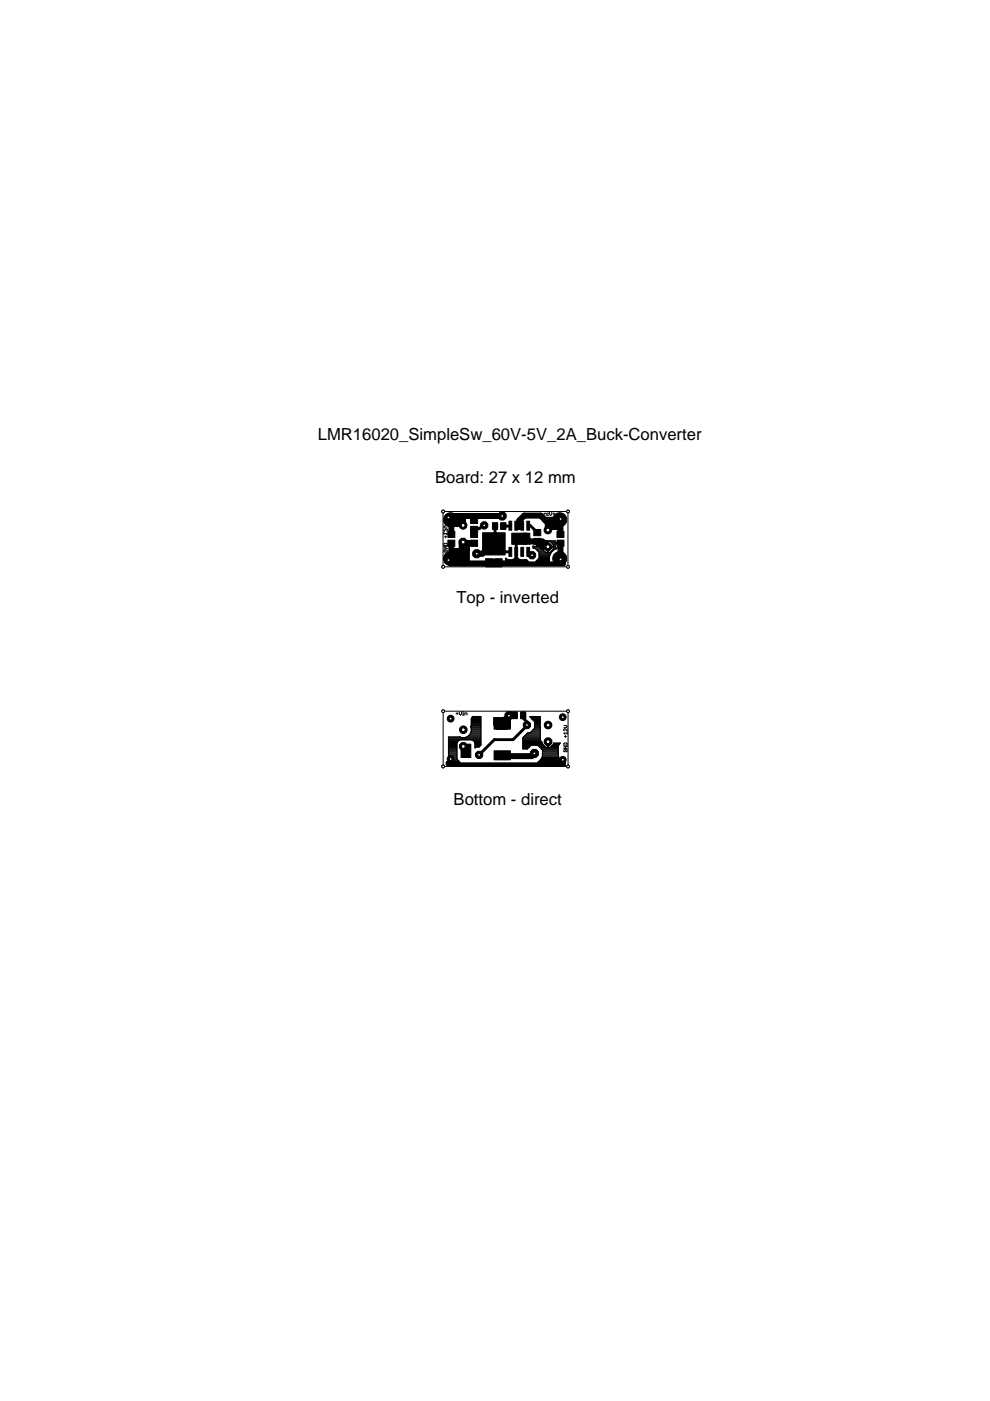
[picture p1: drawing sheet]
<svg xmlns="http://www.w3.org/2000/svg" width="210mm" height="297mm" viewBox="0 0 210 297" stroke-linecap="round" stroke-linejoin="round" font-family="sans-serif">
<defs><g id="words">
<g font-size="3.5">
<text x="67.4" y="93.2">LMR16020_SimpleSw_60V-5V_2A_Buck-Converter</text>
<text x="92.3" y="102.5">Board: 27 x 12 mm</text>
<text x="96.8" y="127.8">Top - inverted</text>
<text x="96.2" y="170.6">Bottom - direct</text>
</g>
</g></defs>
<g fill="#000" stroke="#000" stroke-width=".21">
<path d="M94.9 118.1h1.3v.7h-1.3zM94.9 109.9h1.3v.6h-1.3zM95 112.6h1.4v1.4h-1.4zM95 114.5h1.4v1.3h-1.4zM96.2 116.3h1.5v1.9h-1.5zM96 109.7h2v1.9h-2zM97.4 114.6h2.1v2.2h-2.1zM97.3 114.6h2.2v4.6h-2.2zM99.8 109.7h1.5v1.3h-1.5zM99.8 111.6h1.5v1.3h-1.5zM99.8 112.6h1.5v1.4h-1.5zM99.8 114.5h1.5v1.3h-1.5z"/>
<path d="M103 118.5h1.4v1.3h-1.4zM104.4 111h1.1v1.1h-1.1zM104.4 110.8h1.1v1.5h-1.1zM103 118.5h3.4v1.7h-3.4zM105.1 118.5h1.3v1.3h-1.3zM102.3 113h4.8v4.7h-4.8zM106.2 110.8h1.1v1.5h-1.1zM106.2 111h1.1v1.1h-1.1zM107.9 110.5h.6v1.9h-.6zM107.9 116h.6v2h-.6zM109.2 110.5h.5v1.9h-.5zM109.2 116h.5v2h-.5z"/>
<path d="M109.5 113.9h1.2v.6h-1.2zM109.5 110.8h1.2v1.5h-1.2zM110.4 110.5h.6v1.9h-.6zM110.4 116h.6v2h-.6zM108.5 113h3.2v2.4h-3.2zM111.7 110.5h.6v1.9h-.6zM111.7 116h.6v2h-.6zM110.9 113h1.4v2.4h-1.4zM113.2 112.3h1.5v1.3h-1.5zM113.2 114.1h1.5v1.4h-1.5zM116.1 110.5h2.6v1.8h-2.6zM118 118.1h1.3v.7h-1.3z"/>
<path d="M118 109.9h1.3v.6h-1.3zM118.1 112.6h1.5v1.4h-1.5zM118.1 114.5h1.5v1.3h-1.5z"/>
<circle cx="116.1" cy="115.9" r=".87"/>
</g>
<g fill="#000" stroke="#000" stroke-width=".21">
<circle cx="95.5" cy="118.4" r="1.5"/>
<circle cx="95.5" cy="110.2" r="1.5"/>
<circle cx="118.7" cy="110.2" r="1.49"/>
<circle cx="118.7" cy="118.4" r="1.49"/>
</g>
<g fill="none" stroke="#000" stroke-width=".61">
<path d="M95.1 109.7l.4 .5M95.4 118.4h.1M98.2 114.9l.3 .3M102.7 111.4l-.3-.1-.8 .8h-.9l-.2 .2M103.7 119.1h-.4v.4M105 111.5v3.5l-.3 .4 1.6 1.6h1.9M108.2 111.5h-1.5M109.5 111.5h1.2M110.1 114.2l-.6 .7v3.5l-.7 .7h-3.1M112 117l.8 .7M112 111.5h.5l1.4 1.4M113.9 112.9h.1"/>
<path d="M118.8 110h-.1v.2"/>
</g>
<g fill="none" stroke="#000" stroke-width="1.3">
<path d="M95.5 119.5h7.9M95.7 115.2v3.2h-.3M98.2 109.4v2M98.2 114.9v3.9h-3.1M98.5 115.2h2M100.5 109.4v1M100.5 112.3v1M104.7 115.3l-.6 .3-1.8 1.8h-1.2M105.7 119.1h-2M106.5 109.4h-11v.8h.2v3.1M110.1 114.2h1.7l.5 .6h2.7l1.1 1.1h-1.1l-1.1-1.1M115.6 110.3l3.2-.1v3.1"/>
<path d="M115.6 110.3l-1-1h-3.5l-1 1.1v1.1M115.6 110.3l.5 .5v1.6M118.8 115.7v2.8"/>
</g>
<path d="M95.5 118.4v1.1M103.7 119.1l-.3 .4M118.7 118.4h.8v1.1h-16.2" fill="none" stroke="#000" stroke-width="1"/>
<g fill="none" stroke="#000" stroke-width=".25">
<path d="M107.2 118.4h.1M107.2 118.8h4.6M107.2 118.6h.4M108.8 118.6h1.4M109.1 118.4h.8M109.1 118.4l-.5 .3h-.9l-.4-.3M109.1 118.3h.3l.1-1.3v1.3h.3l.5 .4h1.4l.3 .3h-4.8v-.6M109.1 118.3v.1M109.4 117.1h.1M109.4 118.2h.1M109.4 118h.1M109.4 117.7h.1"/>
<path d="M109.4 117.5h.1M109.4 117.3h.1M111.3 118.6h.1M113 115.8h.1M113 115.8v.4h.4l.9 .9M113 115.8h.8v-.9h1.2v.5l.7-.6h.4v2.3M113 116.2h2M113 116h3.1M113.6 116.4h1.4M113.8 115.3h.2M113.8 115.1h.2M113.8 118.8h2.7"/>
<path d="M113.8 115.8h.2M113.8 115.5h.2M113.8 116.6h1.4M114 118.6h2.5M114 116.9h1.4M114 114.9h1.5M114.2 118.4h2.3M114.3 117.1h2.6M114.3 118.2h2.2M114.3 118h2.2M114.3 117.7h2.3M114.3 117.5h2.4"/>
<path d="M114.3 117.3h2.5M114.9 115.8l2.4 .1v-.5l-.7-.6h-.4v2.3M114.9 115.8h.1M115 115.3h.1M115 115.1h.3M115 114.7h.1M115.7 117.1l-.7-.7v-.4h2.3v.4l-.7 .7M116.1 115.3h.1M116.1 115.1h.1M116.1 116.9h.1M116.1 116.6h.1M116.1 116.4h.1"/>
<path d="M116.1 116.2h.1M116.1 115.8h.1M116.1 115.5h.1M116.1 114.9h.1M116.2 116h1.5M116.7 114.9h1M116.9 116.9h.3M116.9 115.1h1.8v1.1h-.8M117.1 116.6h.3M117.2 115.3h1.8v.9l.3 .1a2.19 2.19 0 0 0-2.8 2.7h-2.9l.7-.7v-1.2M117.3 116.4h.6M117.3 116.2h.6"/>
<path d="M117.3 115.8h.4M117.3 115.5h.4M117.7 115.1v-.4h-3.7v1.1h.9M117.7 115.3v.7M117.7 116l.2 .2M118.7 116.2h.3M118.7 116h.3M118.7 115.8h.3M118.7 115.5h.3"/>
</g>
<path d="M98.2 119.4v.1" fill="none" stroke="#000" stroke-width=".83"/>
<circle cx="116.2" cy="115.9" r=".4" fill="#fff" stroke="#000" stroke-width=".21"/>
<circle cx="116.2" cy="112.4" r=".8" fill="#000" stroke="#000" stroke-width=".21"/>
<circle cx="116.2" cy="112.4" r=".4" fill="#fff" stroke="#000" stroke-width=".21"/>
<circle cx="98.2" cy="114.9" r=".87" fill="#000" stroke="#000" stroke-width=".21"/>
<circle cx="98.2" cy="114.9" r=".4" fill="#fff" stroke="#000" stroke-width=".21"/>
<circle cx="98.2" cy="111.4" r=".8" fill="#000" stroke="#000" stroke-width=".21"/>
<circle cx="98.2" cy="111.4" r=".4" fill="#fff" stroke="#000" stroke-width=".21"/>
<circle cx="95.1" cy="118.8" r=".72" fill="#000" stroke="#000" stroke-width=".21"/>
<circle cx="95.1" cy="118.8" r=".3" fill="#fff" stroke="#000" stroke-width=".21"/>
<circle cx="118.9" cy="118.6" r=".72" fill="#000" stroke="#000" stroke-width=".21"/>
<circle cx="118.9" cy="118.6" r=".3" fill="#fff" stroke="#000" stroke-width=".21"/>
<circle cx="101.1" cy="117.4" r=".92" fill="#000" stroke="#000" stroke-width=".21"/>
<circle cx="101.1" cy="117.4" r=".3" fill="#fff" stroke="#000" stroke-width=".21"/>
<circle cx="112.8" cy="117.7" r=".83" fill="#000" stroke="#000" stroke-width=".21"/>
<circle cx="112.8" cy="117.7" r=".3" fill="#fff" stroke="#000" stroke-width=".21"/>
<circle cx="102.7" cy="111.4" r=".83" fill="#000" stroke="#000" stroke-width=".21"/>
<circle cx="102.7" cy="111.4" r=".3" fill="#fff" stroke="#000" stroke-width=".21"/>
<circle cx="95.1" cy="109.7" r=".72" fill="#000" stroke="#000" stroke-width=".21"/>
<circle cx="95.1" cy="109.7" r=".3" fill="#fff" stroke="#000" stroke-width=".21"/>
<circle cx="106.5" cy="109.4" r=".92" fill="#000" stroke="#000" stroke-width=".21"/>
<circle cx="106.5" cy="109.4" r=".3" fill="#fff" stroke="#000" stroke-width=".21"/>
<circle cx="118.9" cy="110" r=".72" fill="#000" stroke="#000" stroke-width=".21"/>
<circle cx="118.9" cy="110" r=".3" fill="#fff" stroke="#000" stroke-width=".21"/>
<g fill="none" stroke="#000" stroke-width=".21">
<path d="M93.9 108.5h26.5v11.7h-26.5zM94.1 113.1h.7l-.2 .2M94.1 112.2v.4l.6-.4 .1 .1-.1 .3M94.1 112.9v.4M94.1 115.3l.6-.1 .1 .4h-.7zM94.3 113.8h.4M94.5 113.6v.4M94.7 116.6l.1 .1-.1 .3-.6-.1 .2-.3h.2v.2M94.8 111.5h-.4l-.3 .2 .3 .2h.4M94.8 115.9h-.7l.7 .4h-.7M115.4 109.3l.1-.5h.3v.5M116.1 109.3h.2"/>
<path d="M116.2 108.5v.1M116.3 108.8h-.1v.5M116.5 108.6v.5l.3 .2 .2-.2v-.5M117.2 108.9h.5M117.5 108.7v.5"/>
<circle cx="120.4" cy="120.2" r=".3"/>
</g>
<circle cx="120.4" cy="120.2" r=".3" fill="#fff" stroke="#000" stroke-width=".21"/>
<circle cx="120.4" cy="108.5" r=".3" fill="none" stroke="#000" stroke-width=".21"/>
<circle cx="120.4" cy="108.5" r=".3" fill="#fff" stroke="#000" stroke-width=".21"/>
<circle cx="94" cy="108.5" r=".3" fill="none" stroke="#000" stroke-width=".21"/>
<circle cx="94" cy="108.5" r=".3" fill="#fff" stroke="#000" stroke-width=".21"/>
<circle cx="94" cy="120.2" r=".3" fill="none" stroke="#000" stroke-width=".21"/>
<circle cx="94" cy="120.2" r=".3" fill="#fff" stroke="#000" stroke-width=".21"/>
<g fill="#000" stroke="#000" stroke-width=".21">
<path d="M97.7 157.8h2.1v2.8h-2.1zM104.7 152.1h3.5v1.7h-3.5zM104.8 152.7h3.4v1.9h-3.4zM104.8 159.2h3.4v1.9h-3.4zM105.3 159.6h2.2v1.5h-2.2zM105.3 153.2h2.2v1.5h-2.2zM108.2 150.9h1.5v1.5h-1.5zM108.6 151.2h1.1v1h-1.1zM110.4 150.9h1.1v1.5h-1.1zM110.4 151.2h1v1h-1zM114 161.6h1.2v.8h-1.2zM114.9 161.5h5v.9h-5z"/>
<circle cx="98.2" cy="158.3" r=".87"/>
</g>
<path d="M119.3 161.1h-4.3l-1 .9h-19.1v-.3h2.4" fill="none" stroke="#000" stroke-width=".83"/>
<g fill="none" stroke="#000" stroke-width=".25">
<path d="M95.1 156.3h2.2a2.39 2.39 0 0 0 1.9-.2 1.6 1.6 0 0 0 .6-2l.1-.3v-1.4l.3-.5h1.8v6.1l-.5 .4h-.6l-.2 .2v-1l-.4-.6-.3-.1h-2.4l-.3 .1-.4 .6v3.2l.4 .6h-2.2zM95.1 159.8h1.8M95.1 159.6h1.8M95.1 159.4h1.8M95.1 159.2h1.8M95.1 159h1.8M95.1 158.7h1.8M95.1 158.5h1.8M95.1 158.3h1.8M95.1 158.1h1.8M95.1 157.9h1.8M95.1 157.6h1.8"/>
<path d="M95.1 157.4h1.8M95.1 157.2h2M95.1 157h2.2M95.1 156.8h6.9M95.1 156.5h6.9M95.1 156.3h2.6M98.8 156.3h3.2M99.3 156.1h2.7M99.5 155.9h2.5M99.7 155.6h2.3M99.8 155.4h2.2M99.8 154.1h2.2"/>
<path d="M99.9 155.2h2.1M99.9 154.3h2.1M99.9 153.9h2.1M99.9 155h2.1M99.9 154.7h2.1M99.9 154.5h2.1M99.9 153.6h2.1M99.9 153.4h2.1M99.9 153.2h2.1M99.9 153h2.1M99.9 152.8h2.1M99.9 152.5h2.1"/>
<path d="M100 152.3h2M100.1 152.1h1.9M100.2 157h1.8M100.5 157.2h1.5M100.6 157.4h1.4M100.7 158.5h.1M100.7 158.3h.9M100.7 158.1h1.2M100.7 157.9h1.3M100.7 157.6h1.3M110.8 158.7h1.1M110.8 158.5h1.3"/>
<path d="M110.8 158.3h1.5M110.8 158.1h1.7M110.8 157.9h4.3M110.8 157.6h4.2M110.8 157.4h4.2M110.8 157.2h3.9M110.8 157h3.8M110.8 156.8h3.8M110.8 156.5h3.8M111 156.3h3.6M111.2 156.1h3.4M111.4 155.9h3.2"/>
<path d="M111.6 155.6h3M111.9 155.4h2.7M112.4 152.1h2.2M112.6 155.2h2M112.7 152.3h1.9M112.7 152.4l-.3-.5h2.2v2.3M112.7 152.4l.7 .6v1.4l-1 1h-.5l-1.1 1v2.4h1l.8-.8h1.4l1 1v1.5l-.1 .1h3.6l-.1-.3M112.7 152.4h.1M112.8 155h1.8M112.9 152.5h1.7M113 154.7h1.6M113.1 152.8h1.5"/>
<path d="M113.2 154.5h1.4M113.3 153h1.3M113.4 154.3h1.2M113.4 154.1h1.1M113.4 153.9h1.1M113.4 153.6h1.1M113.4 153.4h1.1M113.4 153.2h1.2M114.1 158.1h1.2M114.3 158.3h1.3M114.5 158.5h3.9M114.6 154.2v2.6l.4 .6v.3l.7 .7h.4v-.9h.2v.9h.4l.7-.7v-.2h1.4l-.1 .1"/>
<path d="M114.6 154.2h.1M114.7 158.7h3.7M115 159h3.4M115 159.8h3.4M115 159.6h3.4M115 159.4h3.4M115 159.2h3.4M116.1 158.3h.2M116.1 158.1h.2M116.1 157.9h.2M116.1 157.6h.2M116.8 158.3h1.6"/>
<path d="M117.1 158.1h1.3M117.3 157.9h1.2M117.4 157.6h1.3M118.4 158.2v1.4M118.4 159.6v.7M118.4 158.2h.1M118.4 159.6h.1M118.6 157.8h.1M118.6 157.8l-.2 .4M118.7 157.6v.1M118.7 157.6l-.1 .2M95.1 161.2h2"/>
<path d="M95.1 161h1.8M95.1 160.7h1.8M95.1 160.5h1.8M95.1 160.3h1.8M95.1 160.1h1.8M115 160.5h3.5M115 160.3h3.4M115 160.1h3.4"/>
</g>
<path d="M107.9 151.7l-1.5 1.5v.3M113.3 159.7l-.6 .6h-6.3" fill="none" stroke="#000" stroke-width="1.3"/>
<path d="M106.4 153.5v.4M107.9 151.7h1.4M110.9 151.7l.1 .6 .7 .7v.9l-2.9 2.9h-4l-3.2 3.3" fill="none" stroke="#000" stroke-width=".61"/>
<circle cx="98.2" cy="158.3" r=".4" fill="#fff" stroke="#000" stroke-width=".21"/>
<circle cx="98.2" cy="154.7" r=".8" fill="#000" stroke="#000" stroke-width=".21"/>
<circle cx="98.2" cy="154.7" r=".4" fill="#fff" stroke="#000" stroke-width=".21"/>
<circle cx="116.2" cy="157.3" r=".87" fill="#000" stroke="#000" stroke-width=".21"/>
<circle cx="116.2" cy="157.3" r=".4" fill="#fff" stroke="#000" stroke-width=".21"/>
<circle cx="116.2" cy="153.7" r=".8" fill="#000" stroke="#000" stroke-width=".21"/>
<circle cx="116.2" cy="153.7" r=".4" fill="#fff" stroke="#000" stroke-width=".21"/>
<circle cx="119.3" cy="161.1" r=".72" fill="#000" stroke="#000" stroke-width=".21"/>
<circle cx="119.3" cy="161.1" r=".3" fill="#fff" stroke="#000" stroke-width=".21"/>
<circle cx="95.5" cy="160.9" r=".72" fill="#000" stroke="#000" stroke-width=".21"/>
<circle cx="95.5" cy="160.9" r=".3" fill="#fff" stroke="#000" stroke-width=".21"/>
<circle cx="113.3" cy="159.7" r=".92" fill="#000" stroke="#000" stroke-width=".21"/>
<circle cx="113.3" cy="159.7" r=".3" fill="#fff" stroke="#000" stroke-width=".21"/>
<circle cx="101.6" cy="160.1" r=".83" fill="#000" stroke="#000" stroke-width=".21"/>
<circle cx="101.6" cy="160.1" r=".3" fill="#fff" stroke="#000" stroke-width=".21"/>
<circle cx="111.7" cy="153.7" r=".83" fill="#000" stroke="#000" stroke-width=".21"/>
<circle cx="111.7" cy="153.7" r=".3" fill="#fff" stroke="#000" stroke-width=".21"/>
<circle cx="119.3" cy="152.1" r=".72" fill="#000" stroke="#000" stroke-width=".21"/>
<circle cx="119.3" cy="152.1" r=".3" fill="#fff" stroke="#000" stroke-width=".21"/>
<circle cx="107.9" cy="151.7" r=".92" fill="#000" stroke="#000" stroke-width=".21"/>
<circle cx="107.9" cy="151.7" r=".3" fill="#fff" stroke="#000" stroke-width=".21"/>
<circle cx="95.5" cy="152.4" r=".72" fill="#000" stroke="#000" stroke-width=".21"/>
<circle cx="95.5" cy="152.4" r=".3" fill="#fff" stroke="#000" stroke-width=".21"/>
<g fill="none" stroke="#000" stroke-width=".21">
<path d="M94 150.8h26.4v11.7h-26.4zM96.7 151.3h.5M96.9 151.1v.4M97.4 150.9v.5l.2 .2 .3-.2v-.5M98.1 151.2h.1v.4M98.1 151.6h.2M98.2 150.8v.1M98.6 151.6v-.4l.4 .1v.3M119.5 157.6l.6-.1 .1 .5h-.7zM119.5 153.8h.5l.2 .2-.2 .3h-.5M119.5 158.2h.7l-.7 .5h.7M119.7 158.9l-.2 .1 .2 .4 .5-.1-.1-.4h-.2v.2"/>
<path d="M119.7 156.1h.4M119.9 155.9v.5M120.2 155.4h-.7l.3 .3M120.2 154.5v.5l-.4-.5-.3 .1 .2 .4M120.2 155.2v.5"/>
<circle cx="94" cy="162.5" r=".3"/>
</g>
<circle cx="94" cy="162.5" r=".3" fill="#fff" stroke="#000" stroke-width=".21"/>
<circle cx="94" cy="150.8" r=".3" fill="none" stroke="#000" stroke-width=".21"/>
<circle cx="94" cy="150.8" r=".3" fill="#fff" stroke="#000" stroke-width=".21"/>
<circle cx="120.4" cy="150.8" r=".3" fill="none" stroke="#000" stroke-width=".21"/>
<circle cx="120.4" cy="150.8" r=".3" fill="#fff" stroke="#000" stroke-width=".21"/>
<circle cx="120.4" cy="162.5" r=".3" fill="none" stroke="#000" stroke-width=".21"/>
<circle cx="120.4" cy="162.5" r=".3" fill="#fff" stroke="#000" stroke-width=".21"/>
<use href="#words"/>
</svg>
